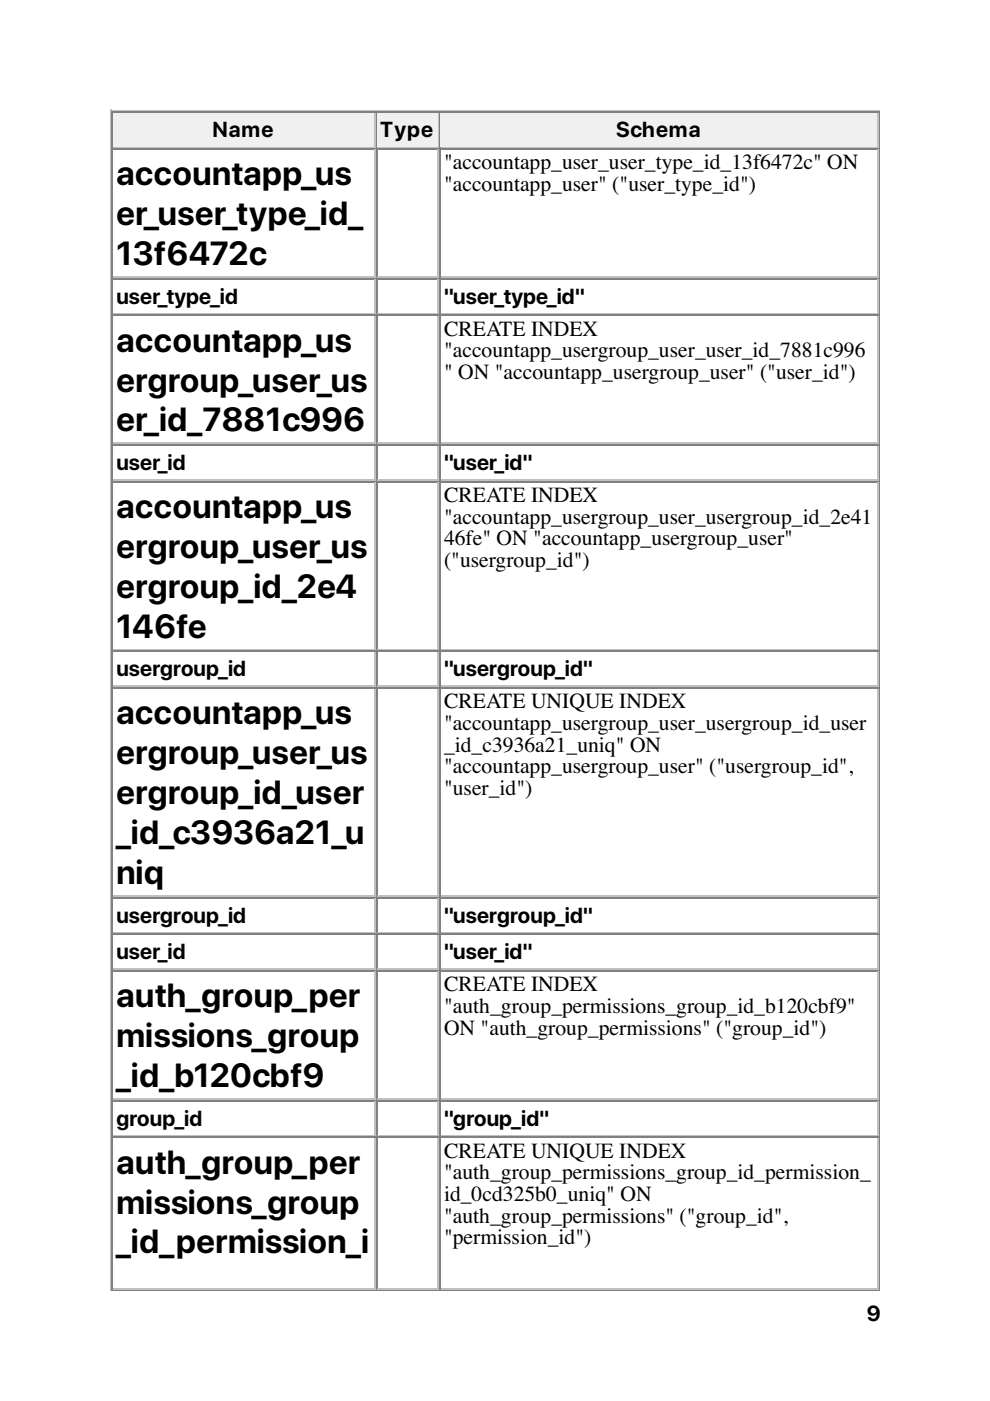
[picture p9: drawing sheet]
<svg xmlns="http://www.w3.org/2000/svg" width="210mm" height="297mm" viewBox="0 0 210 297" stroke-linecap="round" stroke-linejoin="round" font-family="sans-serif">
<defs><g id="words">
<g font-size="7.1">
<text x="24.7" y="39.3">accountapp_us</text>
<text x="24.7" y="47.7">er_user_type_id_</text>
<text x="24.7" y="56.2">13f6472c</text>
<text x="24.7" y="74.6">accountapp_us</text>
<text x="24.7" y="83">ergroup_user_us</text>
<text x="24.7" y="91.5">er_id_7881c996</text>
<text x="24.7" y="109.8">accountapp_us</text>
<text x="24.7" y="118.3">ergroup_user_us</text>
<text x="24.7" y="126.8">ergroup_id_2e4</text>
<text x="24.7" y="135.2">146fe</text>
<text x="24.7" y="153.6">accountapp_us</text>
<text x="24.7" y="162">ergroup_user_us</text>
<text x="24.7" y="170.5">ergroup_id_user</text>
<text x="24.7" y="179">_id_c3936a21_u</text>
<text x="24.7" y="187.4">niq</text>
<text x="24.7" y="213.5">auth_group_per</text>
<text x="24.7" y="222">missions_group</text>
<text x="24.7" y="230.5">_id_b120cbf9</text>
<text x="24.7" y="248.8">auth_group_per</text>
<text x="24.7" y="257.3">missions_group</text>
<text x="24.7" y="265.8">_id_permission_i</text>
</g>
<g font-size="4.6">
<text x="45" y="29.1">Name</text>
<text x="80.6" y="29.1">Type</text>
<text x="130.6" y="29.1">Schema</text>
<text x="94.1" y="35.9">&quot;accountapp_user_user_type_id_13f6472c&quot; ON</text>
<text x="94.1" y="40.5">&quot;accountapp_user&quot; (&quot;user_type_id&quot;)</text>
<text x="24.7" y="64.4">user_type_id</text>
<text x="94.1" y="64.4">&quot;user_type_id&quot;</text>
<text x="94.1" y="71.2">CREATE INDEX</text>
<text x="94.1" y="75.8">&quot;accountapp_usergroup_user_user_id_7881c996</text>
<text x="94.1" y="80.3">&quot; ON &quot;accountapp_usergroup_user&quot; (&quot;user_id&quot;)</text>
<text x="24.7" y="99.7">user_id</text>
<text x="94.1" y="99.7">&quot;user_id&quot;</text>
<text x="94.1" y="106.5">CREATE INDEX</text>
<text x="94.1" y="111">&quot;accountapp_usergroup_user_usergroup_id_2e41</text>
<text x="94.1" y="115.6">46fe&quot; ON &quot;accountapp_usergroup_user&quot;</text>
<text x="94.1" y="120.2">(&quot;usergroup_id&quot;)</text>
<text x="24.7" y="143.4">usergroup_id</text>
<text x="94.1" y="143.4">&quot;usergroup_id&quot;</text>
<text x="94.1" y="150.2">CREATE UNIQUE INDEX</text>
<text x="94.1" y="154.8">&quot;accountapp_usergroup_user_usergroup_id_user</text>
<text x="94.1" y="159.4">_id_c3936a21_uniq&quot; ON</text>
<text x="94.1" y="164">&quot;accountapp_usergroup_user&quot; (&quot;usergroup_id&quot;,</text>
<text x="94.1" y="168.5">&quot;user_id&quot;)</text>
<text x="24.7" y="195.6">usergroup_id</text>
<text x="94.1" y="195.6">&quot;usergroup_id&quot;</text>
<text x="24.7" y="203.4">user_id</text>
<text x="94.1" y="203.4">&quot;user_id&quot;</text>
<text x="94.1" y="210.2">CREATE INDEX</text>
<text x="94.1" y="214.8">&quot;auth_group_permissions_group_id_b120cbf9&quot;</text>
<text x="94.1" y="219.3">ON &quot;auth_group_permissions&quot; (&quot;group_id&quot;)</text>
<text x="24.7" y="238.7">group_id</text>
<text x="94.1" y="238.7">&quot;group_id&quot;</text>
<text x="94.1" y="245.4">CREATE UNIQUE INDEX</text>
<text x="94.1" y="250">&quot;auth_group_permissions_group_id_permission_</text>
<text x="94.1" y="254.6">id_0cd325b0_uniq&quot; ON</text>
<text x="94.1" y="259.2">&quot;auth_group_permissions&quot; (&quot;group_id&quot;,</text>
<text x="94.1" y="263.8">&quot;permission_id&quot;)</text>
<text x="183.8" y="280.1">9</text>
</g>
</g></defs>
<path d="M23.5 23.3v250.5M23.6 23.5h163M24 31.2h55.7M79.6 24v7" fill="none" stroke="#c0c0c0" stroke-width=".35"/>
<path d="M23.8 23.6v7.8M24 23.8h55.7M186.4 23.6v249.8M23.6 273.6h163" fill="none" stroke="#808080" stroke-width=".35"/>
<g fill="#f0f0f0">
<path d="M24 24h55.2v7h-55.2z"/>
<path d="M44.8 24.7h13.4v5.6h-13.4z"/>
</g>
<path d="M79.9 23.6v7.8M80.1 23.8h13" fill="none" stroke="#808080" stroke-width=".35"/>
<path d="M80.1 31.2h13M93 24v7" fill="none" stroke="#c0c0c0" stroke-width=".35"/>
<g fill="#f0f0f0">
<path d="M79.9 24h12.8v7h-12.8z"/>
<path d="M80.4 24.7h11.7v5.6h-11.7z"/>
</g>
<path d="M93.3 23.6v7.8M93.5 23.8h92.8" fill="none" stroke="#808080" stroke-width=".35"/>
<path d="M93.5 31.2h92.8M186.1 24v7" fill="none" stroke="#c0c0c0" stroke-width=".35"/>
<g fill="#f0f0f0">
<path d="M93.4 24h92.5v7h-92.5z"/>
<path d="M130.5 24.7h18.4v5.6h-18.4z"/>
</g>
<g fill="none" stroke="#808080" stroke-width=".35">
<path d="M23.8 31.4v242M24 31.6h55.7M79.9 31.4v242M80.1 31.6h13M93.3 31.4v242M93.5 31.6h92.8M24 59.1h55.7M80.1 59.1h13M93.5 59.1h92.8M24 66.9h55.7M80.1 66.9h13M93.5 66.9h92.8"/>
<path d="M24 94.4h55.7M80.1 94.4h13M93.5 94.4h92.8M24 102.1h55.7M80.1 102.1h13M93.5 102.1h92.8M24 138.1h55.7M80.1 138.1h13M93.5 138.1h92.8M24 145.9h55.7M80.1 145.9h13M93.5 145.9h92.8"/>
<path d="M24 190.3h55.7M24 198.1h55.7M80.1 190.3h13M80.1 198.1h13M93.5 190.3h92.8M93.5 198.1h92.8M24 205.8h55.7M80.1 205.8h13M93.5 205.8h92.8M24 233.4h55.7M80.1 233.4h13M93.5 233.4h92.8"/>
<path d="M24 241.1h55.7M80.1 241.1h13M93.5 241.1h92.8"/>
</g>
<g fill="none" stroke="#c0c0c0" stroke-width=".35">
<path d="M79.6 31.7v26.9M93 31.7v26.9M186.1 31.7v26.9M24 58.7h55.7M79.6 59.3v7M80.1 58.7h13M93 59.3v7M93.5 58.7h92.8M186.1 59.3v7M24 66.5h55.7M79.6 67v26.8M80.1 66.5h13"/>
<path d="M93 67v26.8M93.5 66.5h92.8M186.1 67v26.8M24 94h55.7M79.6 94.5v7.1M80.1 94h13M93 94.5v7.1M93.5 94h92.8M186.1 94.5v7.1M24 101.8h55.7M79.6 102.3v35.3M80.1 101.8h13"/>
<path d="M93 102.3v35.3M93.5 101.8h92.8M186.1 102.3v35.3M24 137.8h55.7M79.6 138.3v7M80.1 137.8h13M93 138.3v7M93.5 137.8h92.8M186.1 138.3v7M24 145.5h55.7M79.6 146v43.8M80.1 145.5h13"/>
<path d="M93 146v43.8M93.5 145.5h92.8M186.1 146v43.8M24 190h55.7M24 197.7h55.7M79.6 190.5v7.1M79.6 198.3v7M80.1 190h13M80.1 197.7h13M93 190.5v7.1M93 198.3v7M93.5 190h92.8"/>
<path d="M93.5 197.7h92.8M186.1 190.5v7.1M186.1 198.3v7M24 205.5h55.7M79.6 206v26.8M80.1 205.5h13M93 206v26.8M93.5 205.5h92.8M186.1 206v26.8M24 233h55.7M79.6 233.5v7.1M80.1 233h13"/>
<path d="M93 233.5v7.1M93.5 233h92.8M186.1 233.5v7.1M24 240.8h55.7M79.6 241.3v31.7M80.1 240.8h13M93 241.3v31.7M93.5 240.8h92.8M186.1 241.3v31.7M24 273.2h55.7M80.1 273.2h13M93.5 273.2h92.8"/>
</g>
<use href="#words"/>
</svg>
